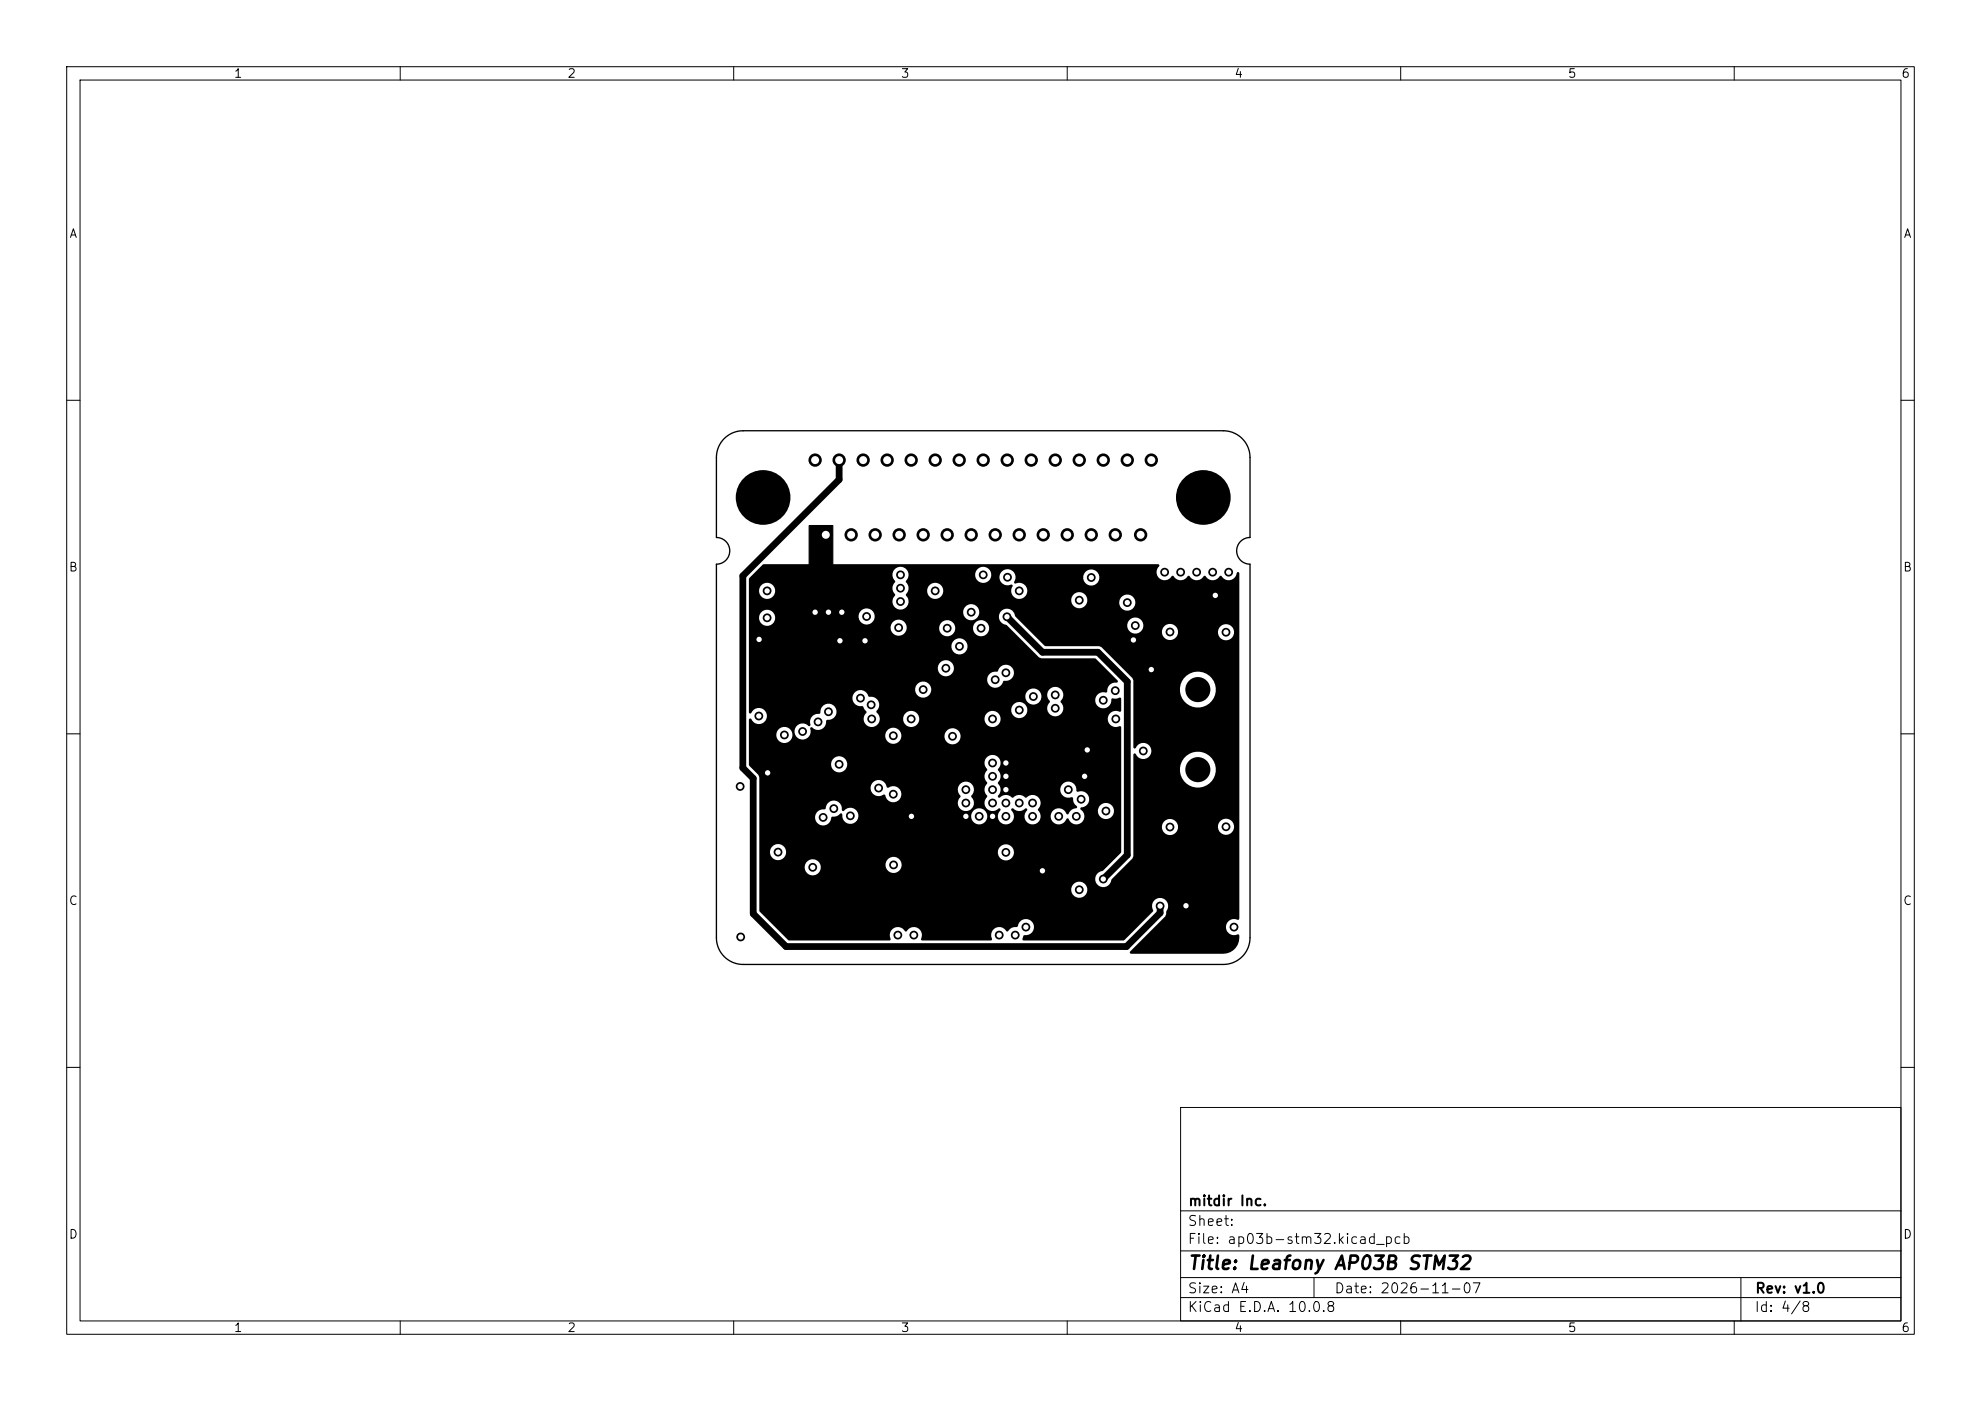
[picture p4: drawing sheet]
<svg xmlns="http://www.w3.org/2000/svg" width="297mm" height="210mm" viewBox="0 0 297 210" stroke-linecap="round" stroke-linejoin="round" font-family="sans-serif">
<defs><g id="words">
<text font-size="2" x="178" y="190.8">Title: Leafony AP03B STM32</text>
<g font-size="1.5">
<text x="178" y="184.1">Sheet:</text>
<text x="178" y="181.1">mitdir Inc.</text>
<text x="178" y="186.8">File: ap03b-stm32.kicad_pcb</text>
<text x="178" y="197">KiCad E.D.A. 10.0.8</text>
<text x="178" y="194.2">Size: A4</text>
<text x="200" y="194.2">Date: 2026-11-07</text>
<text x="263" y="197">Id: 4/8</text>
<text x="263" y="194.2">Rev: v1.0</text>
</g>
<g font-size="1.3">
<text x="35" y="12">1</text>
<text x="85" y="12">2</text>
<text x="135" y="12">3</text>
<text x="185" y="12">4</text>
<text x="235" y="12">5</text>
<text x="285" y="12">6</text>
<text x="10.3" y="36">A</text>
<text x="285.3" y="36">A</text>
<text x="10.2" y="86">B</text>
<text x="285.2" y="86">B</text>
<text x="10.2" y="136">C</text>
<text x="285.2" y="136">C</text>
<text x="10.2" y="186">D</text>
<text x="285.2" y="186">D</text>
<text x="35" y="200">1</text>
<text x="85" y="200">2</text>
<text x="135" y="200">3</text>
<text x="185" y="200">4</text>
<text x="235" y="200">5</text>
<text x="285" y="200">6</text>
</g>
</g></defs>
<g fill="none" stroke="#000" stroke-width=".15">
<path d="M10 10h277v190h-277zM12 12h273v186h-273zM60 10v2M110 10v2M160 10v2M210 10v2M260 10v2M10 60h2M285 60h2M10 110h2M285 110h2M10 160h2"/>
<path d="M177 166h108v32h-108zM285 160h2M60 198v2M110 198v2M160 198v2M177 194.5h108M177 191.5h108M177 187.5h108M177 181.5h108M197 191.5v3M210 198v2M260 198v2"/>
<path d="M261 191.5v6.5"/>
</g>
<path d="M121.3 78.8h3.6v14.2h-3.6z" fill="#000" stroke="#000" stroke-width=".15"/>
<g fill="#000">
<path d="M113 86h20.8l.1 .6 .3 .6a1.38 1.38 0 0 0 0 2 1.22 1.22 0 0 0 .4 2.1 1.22 1.22 0 0 0 1.6-1.5h24.4v.3a1.21 1.21 0 0 0 1.2 1.1 1.21 1.21 0 0 0 1.2-1h4.8v.3a1.21 1.21 0 0 0 1.9 .9 1.21 1.21 0 0 0 0-2.1 1.21 1.21 0 0 0-1.9 .9l-4.8-.1a1.21 1.21 0 0 0-1-1.3 1.21 1.21 0 0 0-1.4 1h-24.4l-.1-.1a.63 .63 0 0 1-.3-.7l.4-.6h2.8a1.21 1.21 0 0 0 1.6 1.3 1.21 1.21 0 0 0 .5-1.9 1.21 1.21 0 0 0-2 .3l-.1 .3h-2.8a1.41 1.41 0 0 0-.4-1.2l.3-.6 .1-.6h10a1.21 1.21 0 0 0 1 1.4 1.21 1.21 0 0 0 1.4-1h1.2v.3a1.29 1.29 0 0 0 1.9 .9l.1 .3a1.21 1.21 0 0 0 .7 1.8 1.21 1.21 0 0 0 1.5-1.2 1.21 1.21 0 0 0-1.7-1l-.2-.1-.1-.2 .3-.8h10.1v.3a1.21 1.21 0 0 0 1.9 .9 1.21 1.21 0 0 0 0-2.1 1.21 1.21 0 0 0-1.9 .9h-10.1a1.21 1.21 0 0 0-1.3-1.1 1.21 1.21 0 0 0-1.2 1.1l-1.2-.1a1.21 1.21 0 0 0-1-1.3 1.21 1.21 0 0 0-1.4 1h-10v-.1a1.21 1.21 0 0 0-1.3-.9 1.21 1.21 0 0 0-1.1 1h-20.8l1.5-1.4h59.1l.2 .2a1.26 1.26 0 0 0 .1 1.9 1.26 1.26 0 0 0 1.9-.4l.2 .1a1.26 1.26 0 0 0 2.2-.1l.2 .1a1.26 1.26 0 0 0 2.2-.1l.2 .1a1.26 1.26 0 0 0 2.2-.1l.2 .1a1.24 1.24 0 0 0 1.3 .5 1.24 1.24 0 0 0 1-1.1h.2l.1 .1v51.8l-.1 .1-.2 .1a1.22 1.22 0 0 0-1.7 1.2 1.22 1.22 0 0 0 1.9 .9l.1 .2a2.44 2.44 0 0 1-2.4 2.8l-14-.1v-.3l5.3-5.2 .2-.9a1.23 1.23 0 0 0-1-1.9 1.23 1.23 0 0 0-1 2l-4.5 4.4h-14.9l-.2-.2 .2-.6a1.23 1.23 0 0 0 1.5-.8 1.23 1.23 0 0 0-.7-1.5 1.23 1.23 0 0 0-1.6 .6l-.1 .3-.2 .2a1.4 1.4 0 0 0-1.3 .6h-.3a1.23 1.23 0 0 0-1.7-.5 1.23 1.23 0 0 0-.4 1.7l-.2 .2h-10.2l-.2-.1v-.2a1.24 1.24 0 0 0-.6-1.6 1.24 1.24 0 0 0-1.6 .5h-.3a1.23 1.23 0 0 0-1.7-.5 1.23 1.23 0 0 0-.4 1.7l-.2 .2h-15l-4.4-4.4-.1-3.4h46.8a1.21 1.21 0 0 0 1.6 1.3 1.21 1.21 0 0 0 .5-1.9 1.21 1.21 0 0 0-2 .3l-.1 .3h-46.8v-3.3h6.8a1.21 1.21 0 0 0 1.4 1.3 1.21 1.21 0 0 0 .9-1.7h9.9v.3a1.21 1.21 0 0 0 1.8 .9 1.21 1.21 0 0 0 0-2.1 1.21 1.21 0 0 0-1.8 .9h-9.9l-.1-.2a1.21 1.21 0 0 0-1.3-.5 1.21 1.21 0 0 0-.9 1.1h-6.8v-2.3h1.6v.3a1.21 1.21 0 0 0 1.4 1 1.21 1.21 0 0 0 1.1-1.3h31.7v.3a1.21 1.21 0 0 0 1.9 .9 1.21 1.21 0 0 0 0-2.1 1.21 1.21 0 0 0-1.9 .9h-31.7a1.21 1.21 0 0 0-1.3-1.1 1.21 1.21 0 0 0-1.2 1.1h-1.6v-5.2h8.4v.3a1.24 1.24 0 0 0 1.3 1 1.24 1.24 0 0 0 1.2-1.2l.1-.1a1.51 1.51 0 0 0 1.3-.5l.2 .2a1.21 1.21 0 0 0 1.1 1.4 1.21 1.21 0 0 0 1.3-1.3h16.9v.3a1.21 1.21 0 0 0 1.9 .9 1.21 1.21 0 0 0 0-2.1 1.21 1.21 0 0 0-1.9 .9h-16.9v-.1a1.27 1.27 0 0 0-1-1 1.27 1.27 0 0 0-1.3 .5l-.2-.2a1.24 1.24 0 0 0-1.2-1.4 1.24 1.24 0 0 0-1.3 1.3h-.1a1.21 1.21 0 0 0-1.4 1.1h-8.4v-4.4h16.7v.3a1.3 1.3 0 0 0 2.1 .8l.1 .1a1.21 1.21 0 0 0 1.8 .9 1.21 1.21 0 0 0 .3-1.9h8.8l.1 .6 .3 .6a1.24 1.24 0 0 0-.1 1.8 1.24 1.24 0 0 0 1.8 0 1.24 1.24 0 0 0-.1-1.8 1.23 1.23 0 0 0-.2-2.1 1.23 1.23 0 0 0-1.8 .9h-8.8l-.1-.1a1.42 1.42 0 0 0-1.6 0l-.2-.1a1.21 1.21 0 0 0-1.2-1.1 1.21 1.21 0 0 0-1.2 1.1h-16.7v-1.5l-.1-.3-1.4-1.4v-.4h12.3v.3a1.21 1.21 0 0 0 1.5 1 1.21 1.21 0 0 0 .9-1.5h20.6l.1 .6 .3 .6a1.38 1.38 0 0 0 0 2 1.38 1.38 0 0 0 0 2 1.26 1.26 0 0 0 0 1.8 1.26 1.26 0 0 0 1.8 0h.2a.63 .63 0 0 1-.3 .7 1.23 1.23 0 0 0 .6 1.5 1.23 1.23 0 0 0 1.6-.4 1.23 1.23 0 0 0-.3-1.6l.1-.2a.63 .63 0 0 1 .6 .3 1.41 1.41 0 0 0 1.5-.3h.2a.63 .63 0 0 1-.3 .7 1.21 1.21 0 0 0 1 1.7 1.21 1.21 0 0 0 1.3-1.4h1.5v.3a1.24 1.24 0 0 0 1.2 1.1 1.24 1.24 0 0 0 1.3-.9h.2a1.21 1.21 0 0 0 1.9 .7 1.21 1.21 0 0 0 0-2h2.5v.3a1.21 1.21 0 0 0 1.9 .9 1.21 1.21 0 0 0 0-2.1 1.21 1.21 0 0 0-1.9 .9h-2.5a.21 .21 0 0 1-.1-.3 .21 .21 0 0 1 .2-.1 1.21 1.21 0 0 0 1.1-1.5 1.21 1.21 0 0 0-1.7-.8l-.2-.1a1.22 1.22 0 0 0-1.3-1.5 1.22 1.22 0 0 0-1.1 1.5 1.22 1.22 0 0 0 1.6 .9l.3 .1a1.46 1.46 0 0 0 .6 1.3l-.1 .3a1.32 1.32 0 0 0-1.3 .9l-.2-.1a1.21 1.21 0 0 0-1.3-.8 1.21 1.21 0 0 0-1.1 1h-1.5l-.4-.8a1.26 1.26 0 0 0 .1-1.9 1.26 1.26 0 0 0-1.9 .1 1.38 1.38 0 0 0-2 0 1.38 1.38 0 0 0-2 0l-.2-.1a.63 .63 0 0 1 .3-.7 1.41 1.41 0 0 0-.3-1.4 1.38 1.38 0 0 0 0-2 1.23 1.23 0 0 0-.2-2.1 1.23 1.23 0 0 0-1.8 .9h-20.6l-.1-.1a1.21 1.21 0 0 0-1.2-.7 1.21 1.21 0 0 0-1.1 1h-12.3v-4.4h4.1v.3a1.21 1.21 0 0 0 1.6 1 1.21 1.21 0 0 0 .6-1.8h.5v.3a1.21 1.21 0 0 0 1.1 1 1.21 1.21 0 0 0 1.2-.7h11.3v.3a1.21 1.21 0 0 0 1.3 1.1 1.21 1.21 0 0 0 1.1-1.3h6.5v.3a1.21 1.21 0 0 0 1.9 .9 1.21 1.21 0 0 0 0-2.1 1.21 1.21 0 0 0-1.9 .9h-6.5v-.1a1.21 1.21 0 0 0-1.2-1 1.21 1.21 0 0 0-1.2 1h-11.3l.1-.3v-.7l.1-.1 .2 .1a1.26 1.26 0 0 0 1.4 .2 1.26 1.26 0 0 0 .7-1.4 1.27 1.27 0 0 0 1.3-.5 1.27 1.27 0 0 0 0-1.4 1.25 1.25 0 0 0-1.5-.4 1.25 1.25 0 0 0-.8 1.4 1.36 1.36 0 0 0-1.4 1.8h-.3a1.21 1.21 0 0 0-1.2-.3 1.21 1.21 0 0 0-.9 1l-.5-.1a1.21 1.21 0 0 0-1.3-.4 1.21 1.21 0 0 0-.9 1h-4.1v-2.1l.2-.2 .1 .1a1.21 1.21 0 0 0 1.9 .5 1.21 1.21 0 0 0 0-1.9 1.21 1.21 0 0 0-1.9 .5h-.2l-.1-.1v-2.3h15.5a1.27 1.27 0 0 0 1.6 1.4l.5 .7v.3a1.21 1.21 0 0 0 .4 2 1.21 1.21 0 0 0 1.6-1.3h3.5v.3a1.21 1.21 0 0 0 1.4 1.1 1.21 1.21 0 0 0 1-1.4h9.8v.3a1.21 1.21 0 0 0 1.9 .9 1.21 1.21 0 0 0 0-2.1 1.21 1.21 0 0 0-1.9 .9h-9.8v-.2a1.21 1.21 0 0 0-1.3-.8 1.21 1.21 0 0 0-1.1 1h-3.5l-.1-.3-.4-.6 .2-.4h20a1.21 1.21 0 0 0 1.6 1.3 1.21 1.21 0 0 0 .5-2 1.21 1.21 0 0 0-2 .4l-.1 .3h-20a1.24 1.24 0 0 0 0-1.4 1.24 1.24 0 0 0-1.3-.5 1.25 1.25 0 0 0-1.3-.9 1.25 1.25 0 0 0-1.2 1h-15.5v-1.3h24.9v.3a1.21 1.21 0 0 0 2 .8h14.5v.3a1.21 1.21 0 0 0 1.5 1 1.21 1.21 0 0 0 .9-1.6h.9l.1 .6 .3 .6a1.24 1.24 0 0 0-.1 1.8 1.24 1.24 0 0 0 1.8 0 1.24 1.24 0 0 0-.1-1.8 1.23 1.23 0 0 0-.2-2 1.23 1.23 0 0 0-1.8 .8h-.9a1.21 1.21 0 0 0-1.3-.8 1.21 1.21 0 0 0-1.1 1.1h-14.5l.2-.2a1.21 1.21 0 0 0-.5-1.9 1.21 1.21 0 0 0-1.7 1h-24.9v-1.5h35.7v.3a1.25 1.25 0 0 0 1.2 1.1 1.25 1.25 0 0 0 1.3-1 1.24 1.24 0 0 0 1.5-1 1.24 1.24 0 0 0-1-1.5 1.24 1.24 0 0 0-1.4 1.1 1.3 1.3 0 0 0-1.6 1h-35.7v-1.7h28.3v.3a1.21 1.21 0 0 0 1.9 .9 1.21 1.21 0 0 0 0-2.1 1.21 1.21 0 0 0-1.9 .9h-28.3v-3.3h30.3v.3a1.21 1.21 0 0 0 1.9 .9 1.21 1.21 0 0 0 0-2 1.21 1.21 0 0 0-1.9 .8h-30.3v-2.8h21.2v.3a1.21 1.21 0 0 0 1.3 1.1 1.21 1.21 0 0 0 1.1-1.3h4.9v.3a1.21 1.21 0 0 0 1.4 1.1 1.21 1.21 0 0 0 1-1.4h2.7v.3a1.21 1.21 0 0 0 1.8 .9 1.21 1.21 0 0 0 0-2.1 1.21 1.21 0 0 0-1.8 .9h-2.7v-.2a1.21 1.21 0 0 0-1.3-.8 1.21 1.21 0 0 0-1.1 1h-4.9v-.1a1.21 1.21 0 0 0-1.2-1 1.21 1.21 0 0 0-1.2 1h-21.2v-1.4h1.5v.3a1.21 1.21 0 0 0 1.5 1 1.21 1.21 0 0 0 .9-1.5h12.5v.3a1.21 1.21 0 0 0 1.7 .9 1.21 1.21 0 0 0 .4-1.9h13.6v.3a1.21 1.21 0 0 0 1 1.1 1.21 1.21 0 0 0 1.3-.7h3.1v.3a1.41 1.41 0 0 0 1.1 1.1l4.9 4.8 .3 .2h8.1l3.3 3.3v.3h-.1a1.31 1.31 0 0 0-1.5 1.5h-.1a1.21 1.21 0 0 0-1.6 1 1.21 1.21 0 0 0 1.2 1.4 1.21 1.21 0 0 0 1.2-1.3l.2-.2h.6l.6-.1h.1v1.9l-.2 .2a1.23 1.23 0 0 0-1.8 1.1 1.23 1.23 0 0 0 1.9 1l.1 .2v18.7l-2.8 2.9a1.22 1.22 0 0 0-1.1 1.3 1.22 1.22 0 0 0 1.3 1.1 1.22 1.22 0 0 0 1.2-1.2l3.1-3.1 .1-.3v-4.6h4.3v.3a1.21 1.21 0 0 0 1.4 1.1 1.21 1.21 0 0 0 1-1.4h6v.3a1.21 1.21 0 0 0 1.9 .9 1.21 1.21 0 0 0 0-2.1 1.21 1.21 0 0 0-1.9 .9h-6l-.1-.2a1.21 1.21 0 0 0-1.2-.8 1.21 1.21 0 0 0-1.1 1h-4.3v-8.7h7v.5a2.69 2.69 0 0 0 4.1 2.1 2.69 2.69 0 0 0 0-4.6 2.69 2.69 0 0 0-4.1 2h-7v-2l.2-.2 .2 .1a1.21 1.21 0 0 0 1.8 .5 1.21 1.21 0 0 0 0-1.9 1.21 1.21 0 0 0-1.8 .5l-.3 .1-.1-.2v-8.9h7a2.69 2.69 0 0 0 3.6 2.8 2.69 2.69 0 0 0 .9-4.5 2.69 2.69 0 0 0-4.4 1.2l-.1 .5h-7v-1.1l-.1-.3-4.7-4.7-.3-.1h-8.1l-3.3-3.3h15.6v.3a1.21 1.21 0 0 0 .9 1 1.21 1.21 0 0 0 1.2-.3h3.1v.3a1.21 1.21 0 0 0 1.3 1 1.21 1.21 0 0 0 1.1-1.3h6v.3a1.21 1.21 0 0 0 1.9 .9 1.21 1.21 0 0 0 0-2.1 1.21 1.21 0 0 0-1.9 .9h-6a1.21 1.21 0 0 0-1.2-1.1 1.21 1.21 0 0 0-1.2 1.1h-3.1l.1-.1a1.21 1.21 0 0 0-.5-1.9 1.21 1.21 0 0 0-1.7 1h-15.6l-1.2-1.2a1.24 1.24 0 0 0-1.1-1.1 1.24 1.24 0 0 0-1.3 1l-3.1-.1a1.21 1.21 0 0 0-.8-1.6 1.21 1.21 0 0 0-1.5 1h-13.6l-.1-.2a1.21 1.21 0 0 0-2 .9h-12.5l-.1-.2a1.21 1.21 0 0 0-1.3-.7 1.21 1.21 0 0 0-1 1.1h-1.5v-4.1h1.5v.3a1.21 1.21 0 0 0 1.9 .9 1.21 1.21 0 0 0 0-2.1 1.21 1.21 0 0 0-1.9 .9h-1.5v-1.6z"/>
<circle cx="122.2" cy="69" r="1"/>
<circle cx="125.8" cy="69" r="1"/>
<circle cx="129.4" cy="69" r="1"/>
<circle cx="133" cy="69" r="1"/>
<circle cx="136.6" cy="69" r="1"/>
<circle cx="140.2" cy="69" r="1"/>
<circle cx="143.8" cy="69" r="1"/>
<circle cx="147.4" cy="69" r="1"/>
<circle cx="151" cy="69" r="1"/>
<circle cx="154.6" cy="69" r="1"/>
<circle cx="158.2" cy="69" r="1"/>
<circle cx="161.8" cy="69" r="1"/>
<circle cx="165.4" cy="69" r="1"/>
<circle cx="169" cy="69" r="1"/>
<circle cx="172.6" cy="69" r="1"/>
<circle cx="113.8" cy="95.8" r=".66"/>
<circle cx="115" cy="92.6" r=".66"/>
<circle cx="115" cy="88.6" r=".66"/>
<circle cx="122.2" cy="91.8" r=".66"/>
<circle cx="123.8" cy="80.2" r="1"/>
<circle cx="124.2" cy="91.8" r=".66"/>
<circle cx="125.9" cy="96" r=".66"/>
<circle cx="126.2" cy="91.8" r=".66"/>
<circle cx="127.6" cy="80.2" r="1"/>
<circle cx="129.7" cy="96" r=".66"/>
<circle cx="129.9" cy="92.4" r=".66"/>
<circle cx="131.2" cy="80.2" r="1"/>
<circle cx="134.7" cy="94.1" r=".66"/>
<circle cx="134.8" cy="80.2" r="1"/>
<circle cx="135" cy="88.2" r=".66"/>
<circle cx="135" cy="86.2" r=".66"/>
<circle cx="135" cy="90.2" r=".66"/>
<circle cx="138.4" cy="80.2" r="1"/>
<circle cx="140.2" cy="88.6" r=".66"/>
<circle cx="142" cy="94.2" r=".66"/>
<circle cx="142" cy="80.2" r="1"/>
<circle cx="143.8" cy="96.9" r=".66"/>
<circle cx="145.6" cy="80.2" r="1"/>
<circle cx="145.6" cy="91.8" r=".66"/>
<circle cx="147.1" cy="94.2" r=".66"/>
<circle cx="147.4" cy="86.2" r=".66"/>
<circle cx="149.2" cy="80.2" r="1"/>
<circle cx="151" cy="92.4" r=".66"/>
<circle cx="151" cy="86.5" r=".66"/>
<circle cx="152.8" cy="80.2" r="1"/>
<circle cx="152.8" cy="88.6" r=".66"/>
<circle cx="156.4" cy="80.2" r="1"/>
<circle cx="160" cy="80.2" r="1"/>
<circle cx="161.8" cy="90" r=".66"/>
<circle cx="163.6" cy="80.2" r="1"/>
<circle cx="163.6" cy="86.6" r=".66"/>
<circle cx="167.2" cy="80.2" r="1"/>
<circle cx="169" cy="90.3" r=".66"/>
<circle cx="169.9" cy="95.9" r=".66"/>
<circle cx="170.2" cy="93.8" r=".66"/>
<circle cx="171" cy="80.2" r="1"/>
<circle cx="174.6" cy="85.8" r=".66"/>
<circle cx="175.4" cy="94.7" r=".66"/>
<circle cx="177" cy="85.8" r=".66"/>
<circle cx="179.4" cy="85.8" r=".66"/>
<circle cx="181.8" cy="85.8" r=".66"/>
<circle cx="182.2" cy="89.2" r=".66"/>
<circle cx="183.8" cy="94.8" r=".66"/>
<circle cx="184.2" cy="85.8" r=".66"/>
<circle cx="111" cy="117.9" r=".66"/>
<circle cx="113.8" cy="107.3" r=".66"/>
<circle cx="115.1" cy="115.8" r=".66"/>
<circle cx="117.6" cy="110.2" r=".66"/>
<circle cx="120.3" cy="109.6" r=".66"/>
<circle cx="122.6" cy="108.2" r=".66"/>
<circle cx="124.2" cy="106.7" r=".66"/>
<circle cx="125.8" cy="114.6" r=".66"/>
<circle cx="129" cy="104.6" r=".66"/>
<circle cx="130.6" cy="105.6" r=".66"/>
<circle cx="130.7" cy="107.8" r=".66"/>
<circle cx="131.7" cy="118.1" r=".66"/>
<circle cx="133.9" cy="110.3" r=".66"/>
<circle cx="133.9" cy="119" r=".66"/>
<circle cx="136.6" cy="107.8" r=".66"/>
<circle cx="138.4" cy="103.4" r=".66"/>
<circle cx="141.8" cy="100.2" r=".66"/>
<circle cx="142.8" cy="110.4" r=".66"/>
<circle cx="144.8" cy="118.4" r=".66"/>
<circle cx="148.8" cy="114.4" r=".66"/>
<circle cx="148.8" cy="116.4" r=".66"/>
<circle cx="148.8" cy="118.4" r=".66"/>
<circle cx="148.8" cy="107.8" r=".66"/>
<circle cx="149.2" cy="101.9" r=".66"/>
<circle cx="150.8" cy="114.4" r=".66"/>
<circle cx="150.8" cy="116.4" r=".66"/>
<circle cx="150.8" cy="118.4" r=".66"/>
<circle cx="150.8" cy="100.8" r=".66"/>
<circle cx="152.8" cy="106.4" r=".66"/>
<circle cx="154.9" cy="104.4" r=".66"/>
<circle cx="158.2" cy="104.2" r=".66"/>
<circle cx="158.2" cy="106.2" r=".66"/>
<circle cx="160.2" cy="118.4" r=".66"/>
<circle cx="162.1" cy="119.8" r=".66"/>
<circle cx="162.6" cy="116.4" r=".66"/>
<circle cx="163" cy="112.4" r=".66"/>
<circle cx="165.4" cy="105" r=".66"/>
<circle cx="167.2" cy="103.5" r=".66"/>
<circle cx="167.3" cy="107.8" r=".66"/>
<circle cx="171.4" cy="112.6" r=".66"/>
<circle cx="172.6" cy="100.4" r=".66"/>
<circle cx="116.6" cy="127.7" r=".66"/>
<circle cx="121.8" cy="130" r=".66"/>
<circle cx="123.4" cy="122.5" r=".66"/>
<circle cx="125" cy="121.2" r=".66"/>
<circle cx="127.5" cy="122.3" r=".66"/>
<circle cx="134" cy="129.6" r=".66"/>
<circle cx="136.6" cy="122.4" r=".66"/>
<circle cx="144.8" cy="120.4" r=".66"/>
<circle cx="144.8" cy="122.4" r=".66"/>
<circle cx="146.8" cy="122.4" r=".66"/>
<circle cx="148.8" cy="120.4" r=".66"/>
<circle cx="148.8" cy="122.4" r=".66"/>
<circle cx="150.8" cy="120.4" r=".66"/>
<circle cx="150.8" cy="122.4" r=".66"/>
<circle cx="150.8" cy="127.8" r=".66"/>
<circle cx="152.8" cy="120.4" r=".66"/>
<circle cx="153.8" cy="139" r=".66"/>
<circle cx="154.8" cy="120.4" r=".66"/>
<circle cx="154.8" cy="122.4" r=".66"/>
<circle cx="156.3" cy="130.5" r=".66"/>
<circle cx="158.7" cy="122.4" r=".66"/>
<circle cx="161.4" cy="122.4" r=".66"/>
<circle cx="161.8" cy="133.4" r=".66"/>
<circle cx="165.4" cy="131.8" r=".66"/>
<circle cx="165.8" cy="121.6" r=".66"/>
<circle cx="173.9" cy="135.8" r=".66"/>
<circle cx="175.4" cy="124" r=".66"/>
<circle cx="177.8" cy="135.8" r=".66"/>
<circle cx="183.8" cy="123.9" r=".66"/>
<circle cx="185" cy="139" r=".66"/>
<circle cx="111" cy="140.4" r=".66"/>
<circle cx="134.6" cy="140.2" r=".66"/>
<circle cx="137" cy="140.2" r=".66"/>
<circle cx="149.8" cy="140.2" r=".66"/>
<circle cx="152.2" cy="140.2" r=".66"/>
</g>
<path d="M125.8 69v2.9l-14.4 14.4v28.8l1.5 1.6v20.3l4.9 4.9h51.1l5-5.1v-1M151 92.4l5.3 5.4h8.3l4.4 4.4v26l-3.6 3.6M162.6 116.4h-11.8v2M163 112.4h-2.8l-1.9 2h-7.5M136.6 122.4h8.2M148.8 122.4v.8l1.1 1h4.2l2.2 2.2v4.1" fill="none" stroke="#000" stroke-width="1"/>
<path d="M108.6 65.7a4 4 0 0 1 2.8-1.1h72a4 4 0 0 1 4 4v12a2 2 0 0 0-2 2 2 2 0 0 0 2 2v56a4 4 0 0 1-4 4h-72a4 4 0 0 1-4-4v-56a2 2 0 0 0 2-2 2 2 0 0 0-2-2v-12a4 4 0 0 1 1.2-2.9z" fill="none" stroke="#000" stroke-width=".2"/>
<g fill="#fff">
<circle cx="123.4" cy="122.5" r=".4"/>
<circle cx="129.9" cy="92.4" r=".4"/>
<circle cx="125" cy="121.2" r=".4"/>
<circle cx="145.6" cy="80.2" r=".6"/>
<circle cx="145.6" cy="91.8" r=".4"/>
<circle cx="131.7" cy="118.1" r=".4"/>
<circle cx="120.3" cy="109.6" r=".4"/>
<circle cx="129" cy="104.6" r=".4"/>
<circle cx="144.8" cy="118.4" r=".4"/>
<circle cx="133.9" cy="119" r=".4"/>
<circle cx="122.6" cy="108.2" r=".4"/>
<circle cx="115" cy="88.6" r=".4"/>
<circle cx="161.8" cy="133.4" r=".4"/>
<circle cx="185" cy="139" r=".4"/>
<circle cx="179.4" cy="85.8" r=".4"/>
<circle cx="137" cy="140.2" r=".4"/>
<circle cx="148.8" cy="116.4" r=".4"/>
<circle cx="177" cy="85.8" r=".4"/>
<circle cx="165.8" cy="121.6" r=".4"/>
<circle cx="146.8" cy="122.4" r=".4"/>
<circle cx="135" cy="90.2" r=".4"/>
<circle cx="117.6" cy="110.2" r=".4"/>
<circle cx="183.8" cy="94.8" r=".4"/>
<circle cx="175.4" cy="124" r=".4"/>
<circle cx="135" cy="86.2" r=".4"/>
<circle cx="152.2" cy="140.2" r=".4"/>
<circle cx="153.8" cy="139" r=".4"/>
<circle cx="148.8" cy="114.4" r=".4"/>
<circle cx="115" cy="92.6" r=".4"/>
<circle cx="148.8" cy="118.4" r=".4"/>
<circle cx="181.8" cy="85.8" r=".4"/>
<circle cx="183.8" cy="123.9" r=".4"/>
<circle cx="167.3" cy="107.8" r=".4"/>
<circle cx="149.8" cy="140.2" r=".4"/>
<circle cx="175.4" cy="94.7" r=".4"/>
<circle cx="134" cy="129.6" r=".4"/>
<circle cx="121.8" cy="130" r=".4"/>
<circle cx="133.9" cy="110.3" r=".4"/>
<circle cx="171" cy="80.2" r=".6"/>
<circle cx="134.6" cy="140.2" r=".4"/>
<circle cx="184.2" cy="85.8" r=".4"/>
<circle cx="111" cy="140.4" r=".4"/>
<circle cx="111" cy="117.9" r=".4"/>
<circle cx="125.8" cy="114.6" r=".4"/>
<circle cx="141.8" cy="100.2" r=".4"/>
<circle cx="135" cy="88.2" r=".4"/>
<circle cx="130.7" cy="107.8" r=".4"/>
<circle cx="171.4" cy="112.6" r=".4"/>
<circle cx="174.6" cy="85.8" r=".4"/>
<circle cx="124.2" cy="106.7" r=".4"/>
<circle cx="127.5" cy="122.3" r=".4"/>
<circle cx="169.9" cy="95.9" r=".4"/>
<circle cx="129.7" cy="96" r=".4"/>
<circle cx="124.2" cy="91.8" r=".4"/>
<circle cx="126.2" cy="91.8" r=".4"/>
<circle cx="144.8" cy="122.4" r=".4"/>
<circle cx="182.2" cy="89.2" r=".4"/>
<circle cx="148.8" cy="122.4" r=".4"/>
<circle cx="150.8" cy="116.4" r=".4"/>
<circle cx="122.2" cy="91.8" r=".4"/>
<circle cx="136.6" cy="122.4" r=".4"/>
<circle cx="172.6" cy="100.4" r=".4"/>
<circle cx="113.8" cy="95.8" r=".4"/>
<circle cx="150.8" cy="114.4" r=".4"/>
<circle cx="177.8" cy="135.8" r=".4"/>
<circle cx="156.3" cy="130.5" r=".4"/>
<circle cx="150.8" cy="118.4" r=".4"/>
<circle cx="123.8" cy="80.2" r=".6"/>
<circle cx="115.1" cy="115.8" r=".4"/>
<circle cx="163" cy="112.4" r=".4"/>
<circle cx="125.9" cy="96" r=".4"/>
<circle cx="162.6" cy="116.4" r=".4"/>
<circle cx="113.8" cy="107.3" r=".4"/>
<circle cx="116.6" cy="127.7" r=".4"/>
<circle cx="150.8" cy="127.8" r=".4"/>
<circle cx="131.2" cy="80.2" r=".6"/>
<circle cx="163.6" cy="80.2" r=".6"/>
<circle cx="163.6" cy="86.6" r=".4"/>
<circle cx="169" cy="90.3" r=".4"/>
<circle cx="169" cy="69" r=".6"/>
<circle cx="161.8" cy="90" r=".4"/>
<circle cx="161.8" cy="69" r=".6"/>
<circle cx="172.6" cy="69" r=".6"/>
<circle cx="170.2" cy="93.8" r=".4"/>
<circle cx="130.6" cy="105.6" r=".4"/>
<circle cx="142.8" cy="110.4" r=".4"/>
<circle cx="122.2" cy="69" r=".6"/>
<circle cx="144.8" cy="120.4" r=".4"/>
<circle cx="167.2" cy="103.5" r=".4"/>
<circle cx="167.2" cy="80.2" r=".6"/>
<circle cx="165.4" cy="105" r=".4"/>
<circle cx="165.4" cy="69" r=".6"/>
<circle cx="147.1" cy="94.2" r=".4"/>
<circle cx="142" cy="80.2" r=".6"/>
<circle cx="142" cy="94.2" r=".4"/>
<circle cx="148.8" cy="120.4" r=".4"/>
<circle cx="149.2" cy="80.2" r=".6"/>
<circle cx="149.2" cy="101.9" r=".4"/>
<circle cx="136.6" cy="107.8" r=".4"/>
<circle cx="134.8" cy="80.2" r=".6"/>
<circle cx="148.8" cy="107.8" r=".4"/>
<circle cx="143.8" cy="69" r=".6"/>
<circle cx="143.8" cy="96.9" r=".4"/>
<circle cx="150.8" cy="122.4" r=".4"/>
<circle cx="150.8" cy="120.4" r=".4"/>
<circle cx="147.4" cy="69" r=".6"/>
<circle cx="147.4" cy="86.2" r=".4"/>
<circle cx="150.8" cy="100.8" r=".4"/>
<circle cx="158.2" cy="69" r=".6"/>
<circle cx="158.2" cy="104.2" r=".4"/>
<circle cx="154.9" cy="104.4" r=".4"/>
<circle cx="152.8" cy="120.4" r=".4"/>
<circle cx="154.6" cy="69" r=".6"/>
<circle cx="160.2" cy="118.4" r=".4"/>
<circle cx="160" cy="80.2" r=".6"/>
<circle cx="140.2" cy="88.6" r=".4"/>
<circle cx="151" cy="92.4" r=".4"/>
<circle cx="165.4" cy="131.8" r=".4"/>
<circle cx="140.2" cy="69" r=".6"/>
<circle cx="152.8" cy="106.4" r=".4"/>
<circle cx="154.8" cy="122.4" r=".4"/>
<circle cx="133" cy="69" r=".6"/>
<circle cx="151" cy="86.5" r=".4"/>
<circle cx="151" cy="69" r=".6"/>
<circle cx="154.8" cy="120.4" r=".4"/>
<circle cx="156.4" cy="80.2" r=".6"/>
<circle cx="136.6" cy="69" r=".6"/>
<circle cx="158.7" cy="122.4" r=".4"/>
<circle cx="161.4" cy="122.4" r=".4"/>
<circle cx="134.7" cy="94.1" r=".4"/>
<circle cx="129.4" cy="69" r=".6"/>
<circle cx="152.8" cy="80.2" r=".6"/>
<circle cx="152.8" cy="88.6" r=".4"/>
<circle cx="162.1" cy="119.8" r=".4"/>
<circle cx="138.4" cy="80.2" r=".6"/>
<circle cx="158.2" cy="106.2" r=".4"/>
<circle cx="138.4" cy="103.4" r=".4"/>
<circle cx="127.6" cy="80.2" r=".6"/>
<circle cx="125.8" cy="69" r=".6"/>
<circle cx="173.9" cy="135.8" r=".4"/>
</g>
<g fill="#000">
<circle cx="114.4" cy="74.6" r="4.1"/>
<circle cx="180.4" cy="74.6" r="4.1"/>
<circle cx="179.6" cy="115.4" r="1.88"/>
<circle cx="179.6" cy="103.4" r="1.88"/>
</g>
<use href="#words"/>
</svg>
